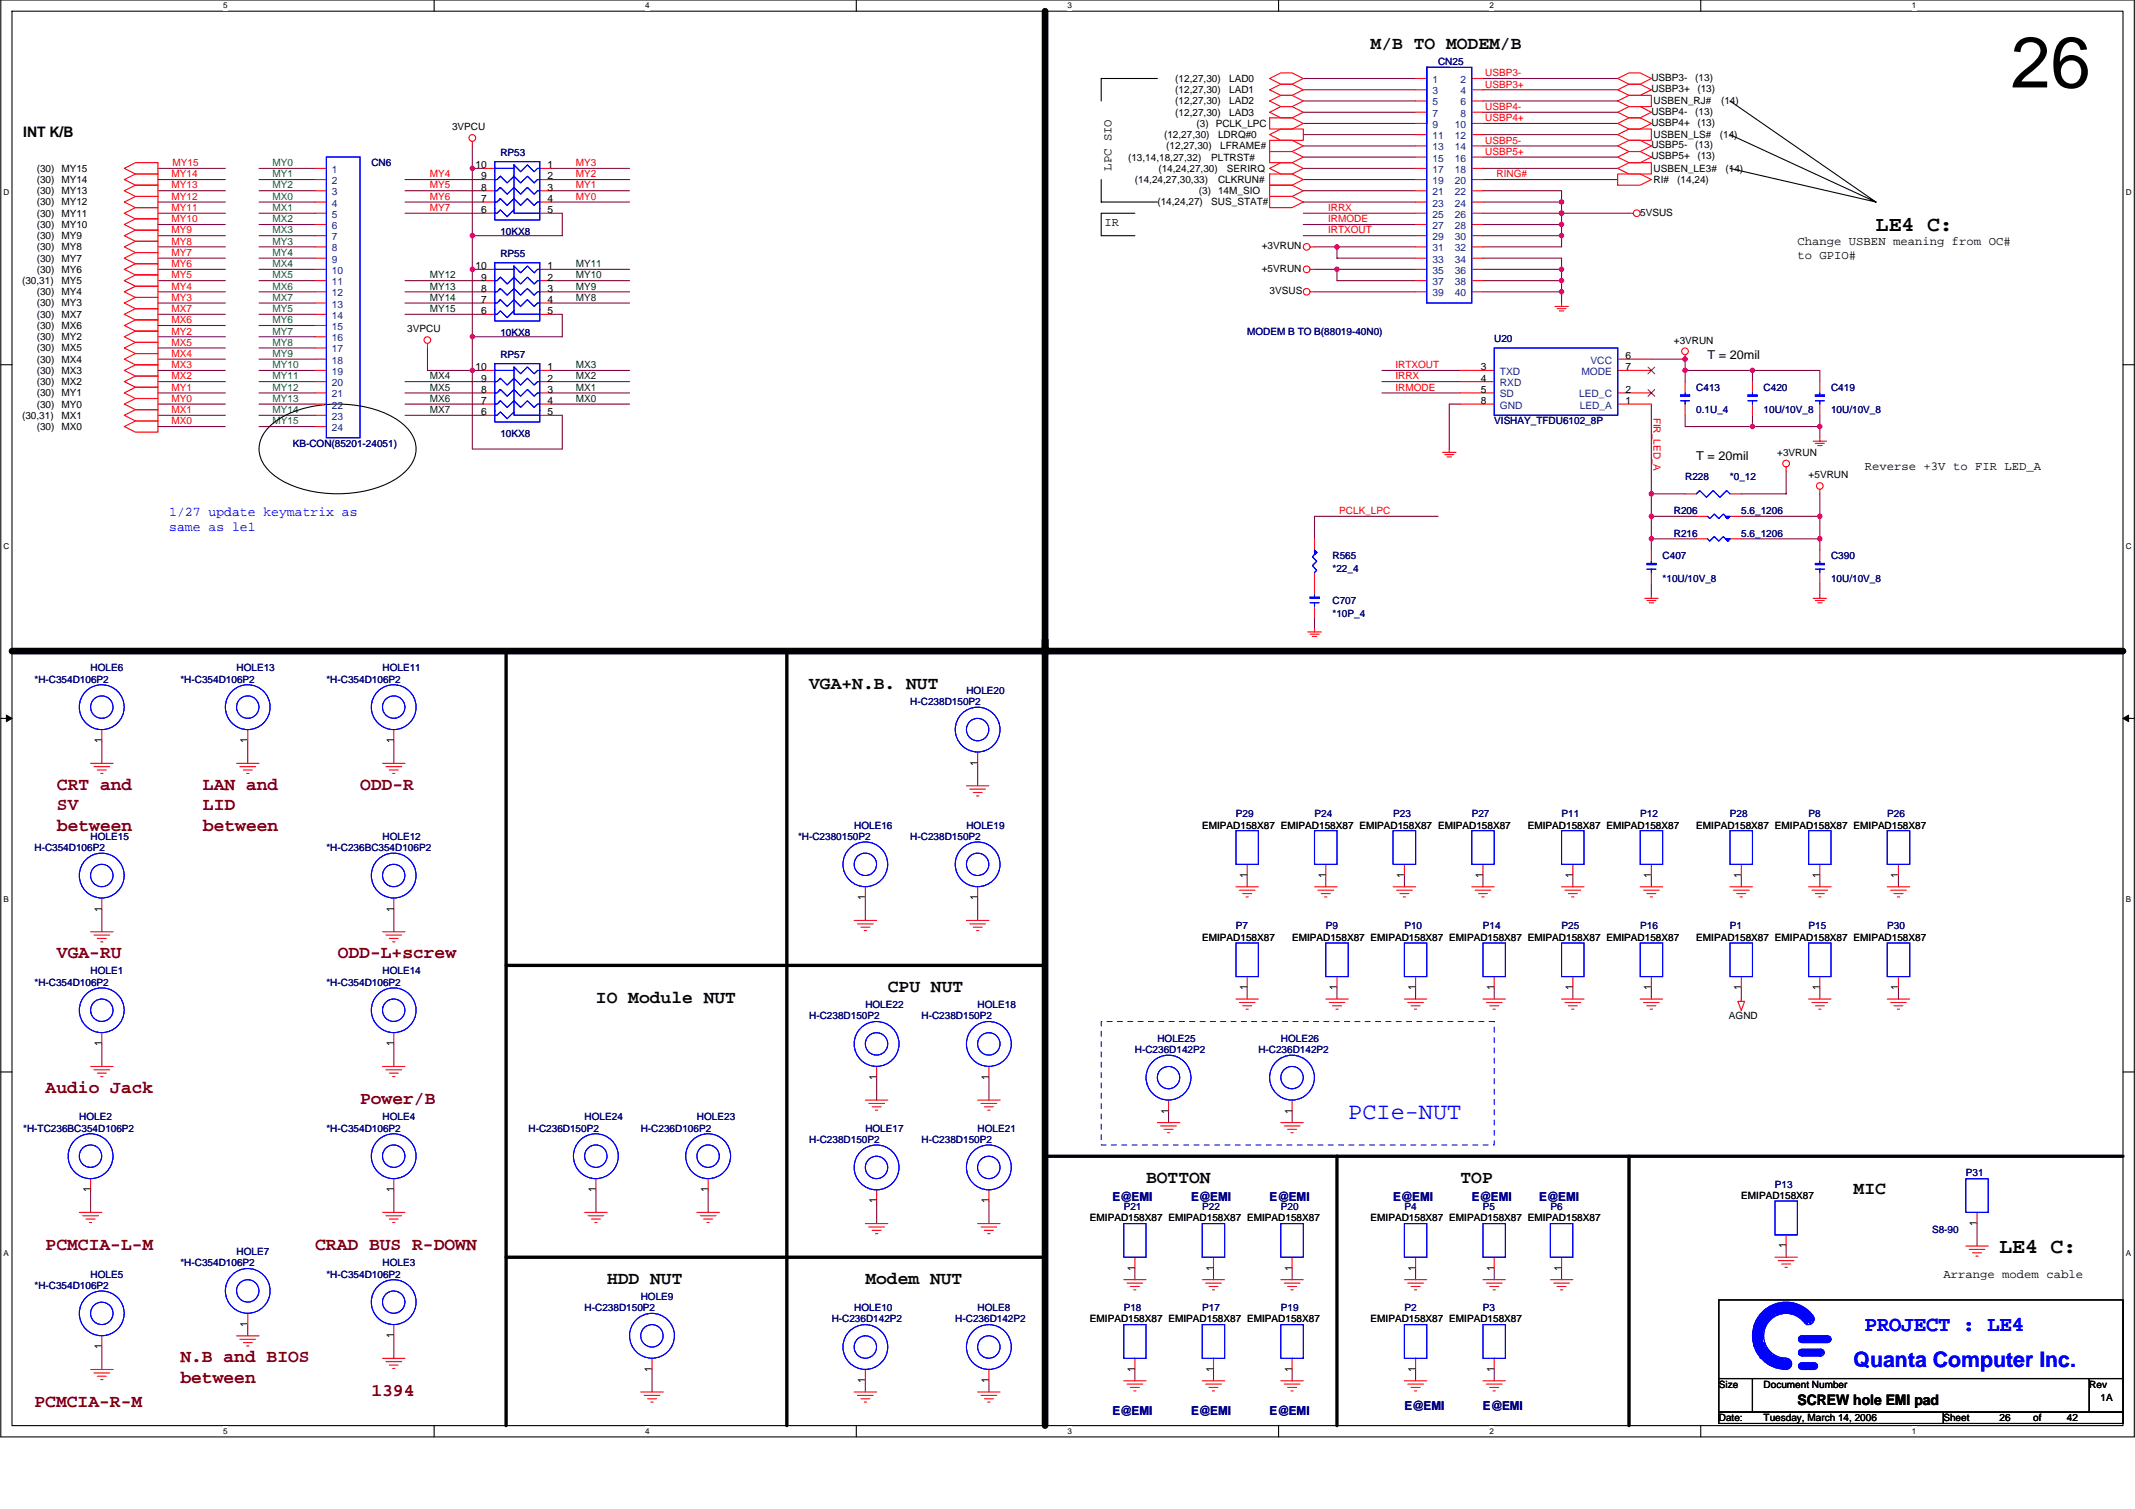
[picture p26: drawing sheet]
<svg xmlns="http://www.w3.org/2000/svg" width="420mm" height="297mm" viewBox="0 0 420 297" stroke-linecap="round" stroke-linejoin="round" font-family="sans-serif">
<defs><g id="words">
<text font-size="14.1" x="395.7" y="17.2">26</text>
<text font-size="4.6" fill="#00f" x="265.3" y="220.2">PCIe-NUT</text>
<g font-size="4.2">
<text x="369.2" y="45.5">LE4 C:</text>
<text x="393.5" y="246.6">LE4 C:</text>
</g>
<g font-size="4.2" fill="#00f">
<text x="367" y="262">PROJECT : LE4</text>
<text x="364.8" y="269.1">Quanta Computer Inc.</text>
</g>
<g font-size="3.5">
<text x="269.7" y="9.6">M/B TO MODEM/B</text>
<text x="159.2" y="135.6">VGA+N.B. NUT</text>
<text x="117.3" y="197.4">IO Module NUT</text>
<text x="174.7" y="195.2">CPU NUT</text>
<text x="225.5" y="232.8">BOTTON</text>
<text x="287.4" y="232.8">TOP</text>
<text x="364.8" y="235">MIC</text>
<text x="119.5" y="252.7">HDD NUT</text>
<text x="170.3" y="252.7">Modem NUT</text>
</g>
<g font-size="3.5" fill="#800000">
<text x="11.2" y="155.4">CRT and</text>
<text x="39.9" y="155.4">LAN and</text>
<text x="70.9" y="155.4">ODD-R</text>
<text x="11.2" y="159.5">SV</text>
<text x="39.9" y="159.5">LID</text>
<text x="11.2" y="163.5">between</text>
<text x="39.9" y="163.5">between</text>
<text x="11.2" y="188.6">VGA-RU</text>
<text x="66.5" y="188.6">ODD-L+screw</text>
<text x="9" y="215.1">Audio Jack</text>
<text x="70.9" y="217.3">Power/B</text>
<text x="9" y="246.1">PCMCIA-L-M</text>
<text x="62" y="246.1">CRAD BUS R-DOWN</text>
<text x="35.5" y="268.2">N.B and BIOS</text>
<text x="35.5" y="272.2">between</text>
<text x="73.1" y="274.8">1394</text>
<text x="6.8" y="277">PCMCIA-R-M</text>
</g>
<g font-size="2.9">
<text x="4.6" y="26.9">INT K/B</text>
<text x="353.7" y="276.6">SCREW hole EMI pad</text>
</g>
<g font-size="2.6" fill="#00f">
<text x="33.3" y="101.6">1/27 update keymatrix as</text>
<text x="33.3" y="104.4">same as le1</text>
</g>
<g font-size="2.4">
<text x="218.8" y="33.6" transform="rotate(-90 218.8 33.6)">LPC SIO</text>
<text x="217.4" y="44.6">IR</text>
<text x="353.7" y="48.3">Change USBEN meaning from OC#</text>
<text x="353.7" y="50.9">to GPIO#</text>
<text x="336" y="70.7">T = 20mil</text>
<text x="333.8" y="90.6">T = 20mil</text>
<text x="367" y="92.5">Reverse +3V to FIR LED_A</text>
<text x="382.4" y="251.6">Arrange modem cable</text>
</g>
<g font-size="2.4" fill="#000080">
<text x="218.9" y="236.5">E@EMI</text>
<text x="234.4" y="236.5">E@EMI</text>
<text x="249.9" y="236.5">E@EMI</text>
<text x="274.2" y="236.5">E@EMI</text>
<text x="289.6" y="236.5">E@EMI</text>
<text x="302.9" y="236.5">E@EMI</text>
<text x="218.9" y="278.5">E@EMI</text>
<text x="234.4" y="278.5">E@EMI</text>
<text x="249.9" y="278.5">E@EMI</text>
<text x="276.4" y="277.6">E@EMI</text>
<text x="291.8" y="277.6">E@EMI</text>
</g>
<g font-size="2">
<text x="231.3" y="16.1">(12,27,30)</text>
<text x="241.9" y="16.1">LAD0</text>
<text x="325" y="15.9">USBP3-</text>
<text x="333.6" y="15.9">(13)</text>
<text x="231.3" y="22.8">(12,27,30)</text>
<text x="231.3" y="18.4">(12,27,30)</text>
<text x="231.3" y="20.6">(12,27,30)</text>
<text x="241.9" y="22.8">LAD3</text>
<text x="241.9" y="18.4">LAD1</text>
<text x="241.9" y="20.6">LAD2</text>
<text x="325" y="18.1">USBP3+</text>
<text x="325" y="22.5">USBP4-</text>
<text x="325.4" y="20.6">USBEN_RJ#</text>
<text x="333.6" y="22.5">(13)</text>
<text x="334" y="18.1">(13)</text>
<text x="338.7" y="20.6">(14)</text>
<text x="89" y="25.6">3VPCU</text>
<text x="229.1" y="27.2">(12,27,30)</text>
<text x="229.5" y="29.4">(12,27,30)</text>
<text x="235.5" y="25">(3) PCLK_LPC</text>
<text x="239.7" y="27.2">LDRQ#0</text>
<text x="240.1" y="29.4">LFRAME#</text>
<text x="325" y="24.7">USBP4+</text>
<text x="325" y="29.2">USBP5-</text>
<text x="325.4" y="27.2">USBEN_LS#</text>
<text x="333.6" y="29.2">(13)</text>
<text x="334" y="24.7">(13)</text>
<text x="338.5" y="27.2">(14)</text>
<text x="7.2" y="33.8">(30) MY15</text>
<text x="93.6" y="33.1">10</text>
<text x="94.7" y="35.3">9</text>
<text x="107.8" y="35.3">2</text>
<text x="107.8" y="33.1">1</text>
<text x="222" y="31.6">(13,14,18,27,32)</text>
<text x="228" y="33.8">(14,24,27,30)</text>
<text x="238.4" y="31.6">PLTRST#</text>
<text x="241.5" y="33.8">SERIRQ</text>
<text x="325" y="31.4">USBP5+</text>
<text x="325.4" y="33.8">USBEN_LE3#</text>
<text x="334" y="31.4">(13)</text>
<text x="339.6" y="33.8">(14)</text>
<text x="7.2" y="40.4">(30) MY12</text>
<text x="7.2" y="36">(30) MY14</text>
<text x="7.2" y="38.2">(30) MY13</text>
<text x="94.7" y="37.5">8</text>
<text x="94.7" y="39.8">7</text>
<text x="94.7" y="42">6</text>
<text x="107.8" y="39.8">4</text>
<text x="107.8" y="37.5">3</text>
<text x="107.8" y="42">5</text>
<text x="223.3" y="36">(14,24,27,30,33)</text>
<text x="227.8" y="40.4">(14,24,27)</text>
<text x="235.9" y="38.2">(3) 14M_SIO</text>
<text x="238.4" y="40.4">SUS_STAT#</text>
<text x="239.7" y="36">CLKRUN#</text>
<text x="325.4" y="36">RI#</text>
<text x="330.1" y="36">(14,24)</text>
<text x="7.2" y="47.1">(30) MY9</text>
<text x="7.2" y="42.7">(30) MY11</text>
<text x="7.2" y="44.9">(30) MY10</text>
<text x="322.8" y="42.4">5VSUS</text>
<text x="7.2" y="53.7">(30) MY6</text>
<text x="7.2" y="51.5">(30) MY7</text>
<text x="7.2" y="49.3">(30) MY8</text>
<text x="93.6" y="53">10</text>
<text x="107.8" y="53">1</text>
<text x="248.3" y="49.1">+3VRUN</text>
<text x="248.3" y="53.5">+5VRUN</text>
<text x="4.3" y="55.9">(30,31)</text>
<text x="7.2" y="58.1">(30) MY4</text>
<text x="12.1" y="55.9">MY5</text>
<text x="94.7" y="55.2">9</text>
<text x="94.7" y="57.4">8</text>
<text x="94.7" y="59.6">7</text>
<text x="107.8" y="59.6">4</text>
<text x="107.8" y="57.4">3</text>
<text x="107.8" y="55.2">2</text>
<text x="249.9" y="57.9">3VSUS</text>
<text x="7.2" y="62.5">(30) MX7</text>
<text x="7.2" y="60.3">(30) MY3</text>
<text x="7.2" y="64.7">(30) MX6</text>
<text x="80.1" y="65.4">3VPCU</text>
<text x="94.7" y="61.8">6</text>
<text x="107.8" y="61.8">5</text>
<text x="7.2" y="67">(30) MY2</text>
<text x="7.2" y="69.2">(30) MX5</text>
<text x="7.2" y="71.4">(30) MX4</text>
<text x="319.9" y="70.7">6</text>
<text x="329.4" y="67.6">+3VRUN</text>
<text x="7.2" y="73.6">(30) MX3</text>
<text x="7.2" y="75.8">(30) MX2</text>
<text x="7.2" y="78">(30) MY1</text>
<text x="93.6" y="72.9">10</text>
<text x="94.7" y="75.1">9</text>
<text x="94.7" y="77.3">8</text>
<text x="107.8" y="77.3">3</text>
<text x="107.8" y="75.1">2</text>
<text x="107.8" y="72.9">1</text>
<text x="291.4" y="77.3">5</text>
<text x="291.4" y="75.1">4</text>
<text x="291.4" y="72.9">3</text>
<text x="319.9" y="77.3">2</text>
<text x="319.9" y="72.9">7</text>
<text x="4.3" y="82.4">(30,31)</text>
<text x="7.2" y="80.2">(30) MY0</text>
<text x="12.1" y="82.4">MX1</text>
<text x="94.7" y="79.5">7</text>
<text x="94.7" y="81.7">6</text>
<text x="107.8" y="79.5">4</text>
<text x="107.8" y="81.7">5</text>
<text x="291.4" y="79.5">8</text>
<text x="319.9" y="79.5">1</text>
<text x="7.2" y="84.6">(30) MX0</text>
<text x="349.7" y="89.7">+3VRUN</text>
<text x="355.9" y="94.1">+5VRUN</text>
<text x="20" y="146.3" transform="rotate(-90 20 146.3)">1</text>
<text x="48.7" y="146.3" transform="rotate(-90 48.7 146.3)">1</text>
<text x="77.5" y="146.3" transform="rotate(-90 77.5 146.3)">1</text>
<text x="192.4" y="150.7" transform="rotate(-90 192.4 150.7)">1</text>
<text x="236.6" y="163.1">EMIPAD158X87 EMIPAD158X87 EMIPAD158X87 EMIPAD158X87</text>
<text x="300.7" y="163.1">EMIPAD158X87 EMIPAD158X87</text>
<text x="333.8" y="163.1">EMIPAD158X87 EMIPAD158X87 EMIPAD158X87</text>
<text x="245.4" y="172.8" transform="rotate(-90 245.4 172.8)">1</text>
<text x="260.9" y="172.8" transform="rotate(-90 260.9 172.8)">1</text>
<text x="276.4" y="172.8" transform="rotate(-90 276.4 172.8)">1</text>
<text x="291.8" y="172.8" transform="rotate(-90 291.8 172.8)">1</text>
<text x="309.5" y="172.8" transform="rotate(-90 309.5 172.8)">1</text>
<text x="325" y="172.8" transform="rotate(-90 325 172.8)">1</text>
<text x="342.7" y="172.8" transform="rotate(-90 342.7 172.8)">1</text>
<text x="358.1" y="172.8" transform="rotate(-90 358.1 172.8)">1</text>
<text x="373.6" y="172.8" transform="rotate(-90 373.6 172.8)">1</text>
<text x="20" y="179.5" transform="rotate(-90 20 179.5)">1</text>
<text x="77.5" y="179.5" transform="rotate(-90 77.5 179.5)">1</text>
<text x="170.3" y="177.2" transform="rotate(-90 170.3 177.2)">1</text>
<text x="192.4" y="177.2" transform="rotate(-90 192.4 177.2)">1</text>
<text x="236.6" y="185.2">EMIPAD158X87</text>
<text x="254.3" y="185.2">EMIPAD158X87 EMIPAD158X87 EMIPAD158X87 EMIPAD158X87 EMIPAD158X87</text>
<text x="333.8" y="185.2">EMIPAD158X87 EMIPAD158X87 EMIPAD158X87</text>
<text x="245.4" y="194.9" transform="rotate(-90 245.4 194.9)">1</text>
<text x="263.1" y="194.9" transform="rotate(-90 263.1 194.9)">1</text>
<text x="278.6" y="194.9" transform="rotate(-90 278.6 194.9)">1</text>
<text x="294" y="194.9" transform="rotate(-90 294 194.9)">1</text>
<text x="309.5" y="194.9" transform="rotate(-90 309.5 194.9)">1</text>
<text x="325" y="194.9" transform="rotate(-90 325 194.9)">1</text>
<text x="342.7" y="194.9" transform="rotate(-90 342.7 194.9)">1</text>
<text x="358.1" y="194.9" transform="rotate(-90 358.1 194.9)">1</text>
<text x="373.6" y="194.9" transform="rotate(-90 373.6 194.9)">1</text>
<text x="340.2" y="200.7">AGND</text>
<text x="20" y="206" transform="rotate(-90 20 206)">1</text>
<text x="77.5" y="206" transform="rotate(-90 77.5 206)">1</text>
<text x="172.5" y="212.6" transform="rotate(-90 172.5 212.6)">1</text>
<text x="194.6" y="212.6" transform="rotate(-90 194.6 212.6)">1</text>
<text x="229.9" y="219.2" transform="rotate(-90 229.9 219.2)">1</text>
<text x="254.3" y="219.2" transform="rotate(-90 254.3 219.2)">1</text>
<text x="17.8" y="234.7" transform="rotate(-90 17.8 234.7)">1</text>
<text x="77.5" y="234.7" transform="rotate(-90 77.5 234.7)">1</text>
<text x="117.3" y="234.7" transform="rotate(-90 117.3 234.7)">1</text>
<text x="139.4" y="234.7" transform="rotate(-90 139.4 234.7)">1</text>
<text x="172.5" y="236.9" transform="rotate(-90 172.5 236.9)">1</text>
<text x="194.6" y="236.9" transform="rotate(-90 194.6 236.9)">1</text>
<text x="342.7" y="236">EMIPAD158X87</text>
<text x="214.5" y="240.4">EMIPAD158X87 EMIPAD158X87 EMIPAD158X87</text>
<text x="269.7" y="240.4">EMIPAD158X87 EMIPAD158X87 EMIPAD158X87</text>
<text x="351.5" y="245.7" transform="rotate(-90 351.5 245.7)">1</text>
<text x="389.1" y="241.3" transform="rotate(-90 389.1 241.3)">1</text>
<text x="223.3" y="250.1" transform="rotate(-90 223.3 250.1)">1</text>
<text x="238.8" y="250.1" transform="rotate(-90 238.8 250.1)">1</text>
<text x="254.3" y="250.1" transform="rotate(-90 254.3 250.1)">1</text>
<text x="278.6" y="250.1" transform="rotate(-90 278.6 250.1)">1</text>
<text x="294" y="250.1" transform="rotate(-90 294 250.1)">1</text>
<text x="307.3" y="250.1" transform="rotate(-90 307.3 250.1)">1</text>
<text x="48.7" y="261.2" transform="rotate(-90 48.7 261.2)">1</text>
<text x="77.5" y="263.4" transform="rotate(-90 77.5 263.4)">1</text>
<text x="214.5" y="260.3">EMIPAD158X87 EMIPAD158X87 EMIPAD158X87</text>
<text x="269.7" y="260.3">EMIPAD158X87 EMIPAD158X87</text>
<text x="20" y="265.6" transform="rotate(-90 20 265.6)">1</text>
<text x="128.3" y="270" transform="rotate(-90 128.3 270)">1</text>
<text x="170.3" y="272.2" transform="rotate(-90 170.3 272.2)">1</text>
<text x="194.6" y="272.2" transform="rotate(-90 194.6 272.2)">1</text>
<text x="223.3" y="270" transform="rotate(-90 223.3 270)">1</text>
<text x="238.8" y="270" transform="rotate(-90 238.8 270)">1</text>
<text x="254.3" y="270" transform="rotate(-90 254.3 270)">1</text>
<text x="278.6" y="270" transform="rotate(-90 278.6 270)">1</text>
<text x="294" y="270" transform="rotate(-90 294 270)">1</text>
<text x="338.3" y="273.1">Size</text>
<text x="347.1" y="273.1">Document Number</text>
<text x="411.2" y="273.1">Rev</text>
<text x="413.4" y="275.8">1A</text>
<text x="338.3" y="279.8">Date:</text>
<text x="347.1" y="279.8">Tuesday, March 14, 2006</text>
<text x="382.4" y="279.8">Sheet</text>
<text x="393.5" y="279.8">26</text>
<text x="400.1" y="279.8">of</text>
<text x="406.7" y="279.8">42</text>
</g>
<g font-size="2" fill="#004080">
<text x="281.9" y="16.3">1</text>
<text x="287.4" y="16.3">2</text>
<text x="281.9" y="18.6">3</text>
<text x="281.9" y="20.8">5</text>
<text x="281.9" y="23">7</text>
<text x="287.4" y="18.6">4</text>
<text x="287.4" y="20.8">6</text>
<text x="287.4" y="23">8</text>
<text x="281.9" y="25.2">9</text>
<text x="281.9" y="27.4">11</text>
<text x="281.9" y="29.6">13</text>
<text x="286.3" y="25.2">10</text>
<text x="286.3" y="27.4">12</text>
<text x="286.3" y="29.6">14</text>
<text x="65.3" y="34">1</text>
<text x="281.9" y="31.8">15</text>
<text x="281.9" y="34">17</text>
<text x="286.3" y="31.8">16</text>
<text x="286.3" y="34">18</text>
<text x="65.3" y="36.2">2</text>
<text x="65.3" y="38.4">3</text>
<text x="65.3" y="40.7">4</text>
<text x="281.9" y="36.2">19</text>
<text x="281.9" y="38.4">21</text>
<text x="281.9" y="40.7">23</text>
<text x="286.3" y="36.2">20</text>
<text x="286.3" y="38.4">22</text>
<text x="286.3" y="40.7">24</text>
<text x="65.3" y="42.9">5</text>
<text x="65.3" y="45.1">6</text>
<text x="65.3" y="47.3">7</text>
<text x="281.9" y="42.9">25</text>
<text x="281.9" y="45.1">27</text>
<text x="281.9" y="47.3">29</text>
<text x="286.3" y="42.9">26</text>
<text x="286.3" y="45.1">28</text>
<text x="286.3" y="47.3">30</text>
<text x="65.3" y="49.5">8</text>
<text x="65.3" y="51.7">9</text>
<text x="65.3" y="53.9">10</text>
<text x="281.9" y="49.5">31</text>
<text x="281.9" y="51.7">33</text>
<text x="281.9" y="53.9">35</text>
<text x="286.3" y="49.5">32</text>
<text x="286.3" y="51.7">34</text>
<text x="286.3" y="53.9">36</text>
<text x="65.3" y="56.1">11</text>
<text x="65.3" y="58.3">12</text>
<text x="281.9" y="56.1">37</text>
<text x="281.9" y="58.3">39</text>
<text x="286.3" y="56.1">38</text>
<text x="286.3" y="58.3">40</text>
<text x="65.3" y="60.5">13</text>
<text x="65.3" y="62.8">14</text>
<text x="65.3" y="65">15</text>
<text x="65.3" y="67.2">16</text>
<text x="65.3" y="69.4">17</text>
<text x="65.3" y="71.6">18</text>
<text x="313" y="71.6">VCC</text>
<text x="65.3" y="73.8">19</text>
<text x="65.3" y="76">20</text>
<text x="295.2" y="76">RXD</text>
<text x="295.2" y="73.8">TXD</text>
<text x="311.2" y="73.8">MODE</text>
<text x="65.3" y="78.2">21</text>
<text x="65.3" y="80.4">22</text>
<text x="65.3" y="82.6">23</text>
<text x="295.2" y="80.4">GND</text>
<text x="295.2" y="78.2">SD</text>
<text x="310.8" y="78.2">LED_C</text>
<text x="310.9" y="80.4">LED_A</text>
<text x="65.3" y="84.9">24</text>
</g>
<g font-size="2" fill="#000080">
<text x="283" y="12.8">CN25</text>
<text x="73.1" y="32.7">CN6</text>
<text x="98.5" y="30.7">RP53</text>
<text x="98.5" y="46.2">10KX8</text>
<text x="98.5" y="50.6">RP55</text>
<text x="245.4" y="65.8">MODEM B TO B(88019-40N0)</text>
<text x="98.5" y="66.1">10KX8</text>
<text x="98.5" y="70.5">RP57</text>
<text x="294.1" y="67.4">U20</text>
<text x="333.8" y="76.9">C413</text>
<text x="347.1" y="76.9">C420</text>
<text x="360.4" y="76.9">C419</text>
<text x="294.1" y="83.5">VISHAY_TFDU6102_8P</text>
<text x="333.8" y="81.3">0.1U_4</text>
<text x="347.1" y="81.3">10U/10V_8</text>
<text x="360.4" y="81.3">10U/10V_8</text>
<text x="57.6" y="87.9">KB-CON(85201-24051)</text>
<text x="98.5" y="86">10KX8</text>
<text x="331.6" y="94.6">R228</text>
<text x="340.5" y="94.6">*0_12</text>
<text x="329.4" y="101.2">R206</text>
<text x="342.7" y="101.2">5.6_1206</text>
<text x="329.4" y="105.6">R216</text>
<text x="342.7" y="105.6">5.6_1206</text>
<text x="262.2" y="110">R565</text>
<text x="262.2" y="112.7">*22_4</text>
<text x="327.2" y="110">C407</text>
<text x="360.4" y="110">C390</text>
<text x="262.2" y="118.9">C707</text>
<text x="327.2" y="114.5">*10U/10V_8</text>
<text x="360.4" y="114.5">10U/10V_8</text>
<text x="262.2" y="121.5">*10P_4</text>
<text x="6.8" y="134.4">*H-C354D106P2</text>
<text x="17.8" y="132.1">HOLE6</text>
<text x="35.5" y="134.4">*H-C354D106P2</text>
<text x="46.6" y="132.1">HOLE13</text>
<text x="64.2" y="134.4">*H-C354D106P2</text>
<text x="75.3" y="132.1">HOLE11</text>
<text x="190.2" y="136.6">HOLE20</text>
<text x="179.1" y="138.8">H-C238D150P2</text>
<text x="243.2" y="160.9">P29</text>
<text x="258.7" y="160.9">P24</text>
<text x="274.2" y="160.9">P23</text>
<text x="289.6" y="160.9">P27</text>
<text x="307.3" y="160.9">P11</text>
<text x="322.8" y="160.9">P12</text>
<text x="340.5" y="160.9">P28</text>
<text x="355.9" y="160.9">P8</text>
<text x="371.4" y="160.9">P26</text>
<text x="6.8" y="167.5">H-C354D106P2</text>
<text x="17.8" y="165.3">HOLE15</text>
<text x="64.2" y="167.5">*H-C236BC354D106P2</text>
<text x="75.3" y="165.3">HOLE12</text>
<text x="157" y="165.3">*H-C2380150P2</text>
<text x="168.1" y="163.1">HOLE16</text>
<text x="179.1" y="165.3">H-C238D150P2</text>
<text x="190.2" y="163.1">HOLE19</text>
<text x="243.2" y="183">P7</text>
<text x="260.9" y="183">P9</text>
<text x="276.4" y="183">P10</text>
<text x="291.8" y="183">P14</text>
<text x="307.3" y="183">P25</text>
<text x="322.8" y="183">P16</text>
<text x="340.5" y="183">P1</text>
<text x="355.9" y="183">P15</text>
<text x="371.4" y="183">P30</text>
<text x="17.8" y="191.8">HOLE1</text>
<text x="75.3" y="191.8">HOLE14</text>
<text x="6.8" y="194">*H-C354D106P2</text>
<text x="64.2" y="194">*H-C354D106P2</text>
<text x="159.2" y="200.7">H-C238D150P2</text>
<text x="170.3" y="198.4">HOLE22</text>
<text x="181.3" y="200.7">H-C238D150P2</text>
<text x="192.4" y="198.4">HOLE18</text>
<text x="223.3" y="207.3">H-C236D142P2</text>
<text x="227.8" y="205.1">HOLE25</text>
<text x="247.6" y="207.3">H-C236D142P2</text>
<text x="252.1" y="205.1">HOLE26</text>
<text x="15.6" y="220.5">HOLE2</text>
<text x="75.3" y="220.5">HOLE4</text>
<text x="115.1" y="220.5">HOLE24</text>
<text x="137.1" y="220.5">HOLE23</text>
<text x="4.6" y="222.8">*H-TC236BC354D106P2</text>
<text x="64.2" y="222.8">*H-C354D106P2</text>
<text x="104" y="222.8">H-C236D150P2</text>
<text x="126.1" y="222.8">H-C236D106P2</text>
<text x="159.2" y="225">H-C238D150P2</text>
<text x="170.3" y="222.8">HOLE17</text>
<text x="181.3" y="225">H-C238D150P2</text>
<text x="192.4" y="222.8">HOLE21</text>
<text x="349.3" y="233.8">P13</text>
<text x="386.9" y="231.6">P31</text>
<text x="221.1" y="238.2">P21</text>
<text x="236.6" y="238.2">P22</text>
<text x="252.1" y="238.2">P20</text>
<text x="276.4" y="238.2">P4</text>
<text x="291.8" y="238.2">P5</text>
<text x="305.1" y="238.2">P6</text>
<text x="380.2" y="242.6">S8-90</text>
<text x="17.8" y="251.5">HOLE5</text>
<text x="35.5" y="249.3">*H-C354D106P2</text>
<text x="46.6" y="247.1">HOLE7</text>
<text x="64.2" y="251.5">*H-C354D106P2</text>
<text x="75.3" y="249.3">HOLE3</text>
<text x="6.8" y="253.7">*H-C354D106P2</text>
<text x="126.1" y="255.9">HOLE9</text>
<text x="115.1" y="258.1">H-C238D150P2</text>
<text x="163.7" y="260.3">H-C236D142P2</text>
<text x="168.1" y="258.1">HOLE10</text>
<text x="188" y="260.3">H-C236D142P2</text>
<text x="192.4" y="258.1">HOLE8</text>
<text x="221.1" y="258.1">P18</text>
<text x="236.6" y="258.1">P17</text>
<text x="252.1" y="258.1">P19</text>
<text x="276.4" y="258.1">P2</text>
<text x="291.8" y="258.1">P3</text>
</g>
<g font-size="2" fill="#f00">
<text x="292.3" y="15">USBP3-</text>
<text x="292.3" y="17.2">USBP3+</text>
<text x="292.3" y="21.7">USBP4-</text>
<text x="292.3" y="23.9">USBP4+</text>
<text x="292.3" y="28.3">USBP5-</text>
<text x="33.7" y="34.9">MY14</text>
<text x="34" y="32.7">MY15</text>
<text x="84.6" y="34.9">MY4</text>
<text x="113.3" y="32.7">MY3</text>
<text x="113.3" y="34.9">MY2</text>
<text x="292.3" y="30.5">USBP5+</text>
<text x="294.5" y="34.9">RING#</text>
<text x="33.7" y="39.3">MY12</text>
<text x="33.7" y="41.5">MY11</text>
<text x="33.7" y="37.1">MY13</text>
<text x="84.6" y="41.5">MY7</text>
<text x="84.6" y="37.1">MY5</text>
<text x="84.6" y="39.3">MY6</text>
<text x="113.3" y="37.1">MY1</text>
<text x="113.3" y="39.3">MY0</text>
<text x="261.4" y="41.5">IRRX</text>
<text x="33.7" y="43.8">MY10</text>
<text x="33.7" y="46">MY9</text>
<text x="261.4" y="43.8">IRMODE</text>
<text x="261.4" y="46">IRTXOUT</text>
<text x="33.7" y="48.2">MY8</text>
<text x="33.7" y="50.4">MY7</text>
<text x="33.7" y="52.6">MY6</text>
<text x="33.7" y="57">MY4</text>
<text x="33.7" y="59.2">MY3</text>
<text x="33.7" y="54.8">MY5</text>
<text x="33.7" y="61.4">MX7</text>
<text x="33.7" y="65.8">MY2</text>
<text x="33.7" y="63.6">MX6</text>
<text x="33.7" y="70.3">MX4</text>
<text x="33.7" y="68.1">MX5</text>
<text x="33.7" y="74.7">MX2</text>
<text x="33.7" y="76.9">MY1</text>
<text x="33.7" y="72.5">MX3</text>
<text x="274.6" y="74.7">IRRX</text>
<text x="274.6" y="72.5">IRTXOUT</text>
<text x="274.6" y="76.9">IRMODE</text>
<text x="33.7" y="81.3">MX1</text>
<text x="33.7" y="79.1">MY0</text>
<text x="33.7" y="83.5">MX0</text>
<text x="325.4" y="82.2" transform="rotate(90 325.4 82.2)">FIR_LED_A</text>
<text x="263.6" y="101.2">PCLK_LPC</text>
</g>
<g font-size="2" fill="#008000">
<text x="53.6" y="32.7">MY0</text>
<text x="53.6" y="34.9">MY1</text>
<text x="53.6" y="37.1">MY2</text>
<text x="53.6" y="39.3">MX0</text>
<text x="53.6" y="41.5">MX1</text>
<text x="53.6" y="43.8">MX2</text>
<text x="53.6" y="46">MX3</text>
<text x="53.6" y="52.6">MX4</text>
<text x="53.6" y="48.2">MY3</text>
<text x="53.6" y="50.4">MY4</text>
<text x="53.6" y="57">MX6</text>
<text x="53.6" y="59.2">MX7</text>
<text x="53.6" y="54.8">MX5</text>
<text x="53.6" y="61.4">MY5</text>
<text x="53.6" y="63.6">MY6</text>
<text x="53.6" y="65.8">MY7</text>
<text x="53.6" y="68.1">MY8</text>
<text x="53.6" y="70.3">MY9</text>
<text x="53.6" y="72.5">MY10</text>
<text x="53.6" y="76.9">MY12</text>
<text x="53.6" y="74.7">MY11</text>
<text x="53.6" y="83.5">MY15</text>
<text x="53.6" y="79.1">MY13</text>
<text x="53.6" y="81.3">MY14</text>
</g>
<g font-size="2" fill="#004000">
<text x="113.3" y="52.6">MY11</text>
<text x="84.6" y="59.2">MY14</text>
<text x="84.6" y="54.8">MY12</text>
<text x="84.6" y="57">MY13</text>
<text x="113.3" y="57">MY9</text>
<text x="113.3" y="59.2">MY8</text>
<text x="113.3" y="54.8">MY10</text>
<text x="84.6" y="61.4">MY15</text>
<text x="84.6" y="74.7">MX4</text>
<text x="84.6" y="76.9">MX5</text>
<text x="113.3" y="76.9">MX1</text>
<text x="113.3" y="72.5">MX3</text>
<text x="113.3" y="74.7">MX2</text>
<text x="84.6" y="79.1">MX6</text>
<text x="84.6" y="81.3">MX7</text>
<text x="113.3" y="79.1">MX0</text>
</g>
<g font-size="1.6">
<text x="43.9" y="1.7">5</text>
<text x="127" y="1.7">4</text>
<text x="210" y="1.7">3</text>
<text x="293.1" y="1.7">2</text>
<text x="376.2" y="1.7">1</text>
<text x=".7" y="38.4">D</text>
<text x="418.3" y="38.4">D</text>
<text x=".7" y="108">C</text>
<text x="418.3" y="108">C</text>
<text x=".7" y="177.7">B</text>
<text x="418.3" y="177.7">B</text>
<text x=".7" y="247.2">A</text>
<text x="418.3" y="247.2">A</text>
<text x="43.9" y="282.3">5</text>
<text x="127" y="282.3">4</text>
<text x="210" y="282.3">3</text>
<text x="293.1" y="282.3">2</text>
<text x="376.2" y="282.3">1</text>
</g>
</g></defs>
<path d="M.2 0h419.8v282.9h-419.8zM2.4 2.2h415.4v278.4h-415.4z" fill="none" stroke="#000" stroke-width=".21"/>
<g fill="#fff">
<path d="M43.9 .2h.9v1.8h-.9z"/>
<path d="M43.9 280.8h.9v1.8h-.9z"/>
</g>
<path d="M85.4 0v2.2M85.4 280.6v2.2" fill="none" stroke="#000" stroke-width=".21"/>
<g fill="#fff">
<path d="M127 .2h.9v1.8h-.9z"/>
<path d="M127 280.8h.9v1.8h-.9z"/>
</g>
<path d="M168.5 0v2.2M168.5 280.6v2.2" fill="none" stroke="#000" stroke-width=".21"/>
<g fill="#fff">
<path d="M210 .2h.9v1.8h-.9z"/>
<path d="M210 280.8h.9v1.8h-.9z"/>
</g>
<path d="M251.6 0v2.2M251.6 280.6v2.2" fill="none" stroke="#000" stroke-width=".21"/>
<g fill="#fff">
<path d="M293.1 .2h.9v1.8h-.9z"/>
<path d="M293.1 280.8h.9v1.8h-.9z"/>
</g>
<path d="M334.7 0v2.2M334.7 280.6v2.2" fill="none" stroke="#000" stroke-width=".21"/>
<g fill="#fff">
<path d="M376.2 .2h.9v1.8h-.9z"/>
<path d="M376.2 280.8h.9v1.8h-.9z"/>
<path d="M.7 37h1.2v1.8h-1.2z"/>
<path d="M418.3 37h1.2v1.8h-1.2z"/>
<path d="M.7 106.6h1.2v1.8h-1.2z"/>
<path d="M418.3 106.6h1.2v1.8h-1.2z"/>
</g>
<path d="M.2 71.8h2.2M417.8 71.8h2.2" fill="none" stroke="#000" stroke-width=".21"/>
<g fill="#fff">
<path d="M.7 176.2h1.1v1.8h-1.1z"/>
<path d="M418.3 176.2h1.1v1.8h-1.1z"/>
</g>
<path d="M.2 141.4h2.2M417.8 141.4h2.2" fill="none" stroke="#000" stroke-width=".21"/>
<path d="M1.3 140.8l1.1 .6-1.1 .6zM417.8 141.4l1.1-.6v1.2z" fill="#000" stroke="#000" stroke-width=".2"/>
<g fill="#fff">
<path d="M.7 245.8h1.1v1.8h-1.1z"/>
<path d="M418.3 245.8h1.1v1.8h-1.1z"/>
</g>
<g fill="none" stroke="#000" stroke-width=".21">
<path d="M227.8 15.5h-11.1v4.4M340.5 19.9l28.7 19.9M216.7 35.3v4.5h11.1M340.5 26.5l28.7 13.3M340.5 33.1l28.7 6.7M223.3 42h-6.6v4.4h6.6M53.4 83.6a19.7 19.7 0 0 1 13-4.1 20.4 20.4 0 0 1 13.1 4.1 5.9 5.9 0 0 1 0 9.5 19.7 19.7 0 0 1-13.1 4.1 20.4 20.4 0 0 1-13-4.1 5.9 5.9 0 0 1 0-9.5zM.2 211h2.2M417.8 211h2.2M338.3 255.9h79.5v15.5h-79.5zM338.3 271.4h6.6v6.6h-6.6zM338.3 278h44.1v2.2h-44.1z"/>
<path d="M344.9 271.4h66.3v6.6h-66.3zM382.4 278h35.4v2.2h-35.4zM411.2 271.4h6.6v6.6h-6.6z"/>
</g>
<g fill="none" stroke="#800040" stroke-width=".21">
<path d="M256.5 19.9h22.1M256.5 15.5h22.1M256.5 17.7h22.1M291.8 19.9h26.6M291.8 15.5h26.6M291.8 17.7h26.6M31.1 37.5h13.3M31.1 39.8h13.3M31.1 33.1h13.3M31.1 35.3h13.3M51 37.5h11M51 39.8h11"/>
<path d="M51 33.1h11M51 35.3h11M79.7 37.5h15.5M79.7 39.8h15.5M79.7 35.3h15.5M93 33.1h2.2M93 28.7v59.7h17.6v-6.7h-2.2M108.4 37.5h15.5M108.4 39.8h15.5M108.4 33.1h15.5M108.4 35.3h15.5M256.5 37.5h22.1"/>
<path d="M256.5 39.8h22.1M256.5 33.1h22.1M256.5 35.3h22.1M256.5 26.5h22.1M256.5 24.3h22.1M256.5 28.7h22.1M256.5 22.1h22.1M256.5 30.9h22.1M291.8 37.5h15.5v11.1h-15.5M291.8 39.8h15.5M291.8 33.1h26.6M291.8 35.3h26.6"/>
<path d="M291.8 26.5h26.6M291.8 24.3h26.6M291.8 28.7h26.6M291.8 22.1h26.6M291.8 30.9h26.6M31.1 44.2h13.3M31.1 53h13.3M31.1 48.6h13.3M31.1 57.4h13.3M31.1 59.6h13.3M31.1 42h13.3M31.1 46.4h13.3"/>
<path d="M31.1 50.8h13.3M31.1 55.2h13.3M51 44.2h11M51 53h11M51 48.6h11M51 57.4h11M51 59.6h11M51 42h11M51 46.4h11M51 50.8h11M51 55.2h11M79.7 57.4h15.5"/>
<path d="M79.7 59.6h15.5M79.7 42h15.5M79.7 55.2h15.5M93 53h2.2M108.4 53h15.5M108.4 57.4h15.5M108.4 59.6h15.5M108.4 42h2.2v4.4h-17.6M108.4 55.2h15.5M256.5 44.2h22.1M256.5 42h22.1M256.5 46.4h22.1"/>
<path d="M258.7 53h19.9M258.7 48.6h19.9M258.7 57.4h19.9M263.1 48.6v2.2h15.5M263.1 53v2.2h15.5M291.8 50.8h15.5v8.8M291.8 44.2h15.5M291.8 53h15.5M291.8 57.4h15.5M291.8 42h28.8M291.8 46.4h15.5M291.8 55.2h15.5"/>
<path d="M31.1 68.5h13.3M31.1 61.9h13.3M31.1 72.9h13.3M31.1 70.7h13.3M31.1 79.5h13.3M31.1 77.3h13.3M31.1 64.1h13.3M31.1 66.3h13.3M31.1 75.1h13.3M51 68.5h11M51 61.9h11M51 72.9h11"/>
<path d="M51 70.7h11M51 79.5h11M51 77.3h11M51 64.1h11M51 66.3h11M51 75.1h11M79.7 61.9h15.5M79.7 79.5h15.5M79.7 77.3h15.5M79.7 75.1h15.5M84.1 68.5v4.4h11.1M108.4 61.9h2.2v4.4h-17.6"/>
<path d="M108.4 72.9h15.5M108.4 79.5h15.5M108.4 77.3h15.5M108.4 75.1h15.5M272 72.9h15.4M272 77.3h15.4M272 75.1h15.4M287.4 79.5h-2.2v8.9M325 70.7h6.6v2.2M325 79.5v28.8M331.6 72.9h26.5v2.2M331.6 72.9v2.2"/>
<path d="M344.9 72.9v2.2M31.1 84h13.3M31.1 81.7h13.3M51 84h11M51 81.7h11M79.7 81.7h15.5M325 97.2h6.6M331.6 81.7v2.3h26.5M344.9 81.7v2.3M351.5 92.8v4.4h-8.8M358.1 81.7v4.5M358.1 97.2v11.1"/>
<path d="M283 101.6h-24.3v4.5M325 114.9v2.2M325 101.6h8.8M325 106.1h8.8M342.7 101.6h15.4M342.7 106.1h15.4M358.1 114.9v2.2M258.7 121.5v2.2M20 145.8v4.5M48.8 145.8v4.5M77.5 145.8v4.5M192.4 150.3v4.4"/>
<path d="M20 179v4.4M77.5 179v4.4M170.3 176.8v4.4M192.4 176.8v4.4M245.4 172.4v2.2M260.9 172.4v2.2M276.4 172.4v2.2M291.8 172.4v2.2M309.5 172.4v2.2M325 172.4v2.2M342.7 172.4v2.2M358.1 172.4v2.2"/>
<path d="M373.6 172.4v2.2M245.4 194.5v2.2M263.1 194.5v2.2M278.6 194.5v2.2M294.1 194.5v2.2M309.5 194.5v2.2M325 194.5v2.2M342.7 194.5v2.2M358.1 194.5v2.2M373.6 194.5v2.2M20 205.5v4.4M77.5 205.5v4.4"/>
<path d="M172.5 212.1v4.5M194.6 212.1v4.5M230 218.8v2.2M254.3 218.8v2.2M17.8 234.2v4.5M77.5 234.2v4.5M117.3 234.2v4.5M139.4 234.2v4.5M172.5 236.4v4.5M194.6 236.4v4.5M223.3 249.7v2.2M238.8 249.7v2.2"/>
<path d="M254.3 249.7v2.2M278.6 249.7v2.2M294.1 249.7v2.2M307.3 249.7v2.2M351.5 245.3v2.2M389.1 240.9v4.4M20 265.2v4.4M48.8 260.8v2.2M77.5 263v4.4M128.3 269.6v4.4M170.3 271.8v2.2M194.6 271.8v2.2"/>
<path d="M223.3 269.6v2.2M238.8 269.6v2.2M254.3 269.6v2.2M278.6 269.6v2.2M294.1 269.6v2.2"/>
</g>
<g fill="#f0f" stroke="#f0f" stroke-width=".21">
<circle cx="92.9" cy="66.3" r=".43"/>
<circle cx="92.9" cy="46.4" r=".43"/>
<circle cx="92.9" cy="53" r=".43"/>
<circle cx="92.9" cy="72.9" r=".43"/>
<circle cx="92.9" cy="33.1" r=".43"/>
<circle cx="307.3" cy="46.4" r=".43"/>
<circle cx="307.3" cy="44.2" r=".43"/>
<circle cx="307.3" cy="42" r=".43"/>
<circle cx="307.3" cy="57.4" r=".43"/>
<circle cx="307.3" cy="39.8" r=".43"/>
<circle cx="307.3" cy="55.2" r=".43"/>
<circle cx="263.1" cy="48.6" r=".43"/>
<circle cx="263.1" cy="53" r=".43"/>
<circle cx="307.3" cy="53" r=".43"/>
<circle cx="344.9" cy="72.9" r=".43"/>
<circle cx="358.1" cy="101.6" r=".43"/>
<circle cx="358.1" cy="106.1" r=".43"/>
<circle cx="358.1" cy="84" r=".43"/>
<circle cx="344.9" cy="84" r=".43"/>
<circle cx="325" cy="101.6" r=".43"/>
<circle cx="325" cy="97.2" r=".43"/>
<circle cx="331.6" cy="72.9" r=".43"/>
<circle cx="331.6" cy="70.7" r=".43"/>
<circle cx="325" cy="106.1" r=".43"/>
</g>
<g fill="none" stroke="#f00" stroke-width=".21">
<path d="M249.9 15.5l2.2-1.1h2.2l2.2 1.1-2.2 1.1h-2.2zM249.9 17.7l2.2-1.1h2.2l2.2 1.1-2.2 1.1h-2.2zM249.9 19.9l2.2-1.1h2.2l2.2 1.1-2.2 1.1h-2.2zM278.6 15.5h2.2M278.6 17.7h2.2M278.6 19.9h2.2M289.6 15.5h2.2M289.6 17.7h2.2M289.6 19.9h2.2M318.4 17.7l2.2-1.1h2.2l2.2 1.1-2.2 1.1h-2.2zM318.4 15.5l2.2-1.1h2.2l2.2 1.1-2.2 1.1h-2.2zM318.4 19.9l2.2-1.1h4.4v2.2h-4.4z"/>
<path d="M24.5 39.8l2.2-1.1h4.4v2.2h-4.4zM24.5 35.3l2.2-1.1h4.4v2.2h-4.4zM24.5 37.5l2.2-1.1h4.4v2.3h-4.4zM24.5 33.1l2.2-1.1h4.4v2.2h-4.4zM62 33.1h2.2M62 35.3h2.2M62 37.5h2.2M62 39.8h2.2M93 27.8v.9M95.2 33.1h2.2M95.2 35.3h2.2M95.2 37.5h2.2"/>
<path d="M95.2 39.8h2.2M106.2 33.1h2.2M106.2 35.3h2.2M106.2 37.5h2.2M106.2 39.8h2.2M249.9 22.1l2.2-1.1h2.2l2.2 1.1-2.2 1.1h-2.2zM249.9 23.2h4.4l2.2 1.1-2.2 1.1h-4.4zM249.9 26.5l2.2-1.1h4.4v2.2h-4.4zM249.9 27.6h4.4l2.2 1.1-2.2 1.1h-4.4zM249.9 29.8h4.4l2.2 1.1-2.2 1.1h-4.4zM249.9 33.1l2.2-1.1h2.2l2.2 1.1-2.2 1.1h-2.2zM249.9 34.2h4.4l2.2 1.1-2.2 1.1h-4.4z"/>
<path d="M249.9 36.4h4.4l2.2 1.1-2.2 1.2h-4.4zM249.9 38.7h4.4l2.2 1.1-2.2 1.1h-4.4zM278.6 33.1h2.2M278.6 35.3h2.2M278.6 37.5h2.2M278.6 39.8h2.2M278.6 22.1h2.2M278.6 24.3h2.2M278.6 26.5h2.2M278.6 28.7h2.2M278.6 30.9h2.2M289.6 33.1h2.2"/>
<path d="M289.6 35.3h2.2M289.6 37.5h2.2M289.6 39.8h2.2M289.6 22.1h2.2M289.6 24.3h2.2M289.6 26.5h2.2M289.6 28.7h2.2M289.6 30.9h2.2M318.4 24.3l2.2-1.1h2.2l2.2 1.1-2.2 1.1h-2.2zM318.4 22.1l2.2-1.1h2.2l2.2 1.1-2.2 1.1h-2.2zM318.4 30.9l2.2-1.1h2.2l2.2 1.1-2.2 1.1h-2.2zM318.4 28.7l2.2-1.1h2.2l2.2 1.1-2.2 1.1h-2.2z"/>
<path d="M318.4 34.2h4.4l2.2 1.1-2.2 1.1h-4.4zM318.4 33.1l2.2-1.1h4.4v2.2h-4.4zM318.4 26.5l2.2-1.1h4.4v2.2h-4.4zM24.5 59.6l2.2-1.1h4.4v2.3h-4.4zM24.5 46.4l2.2-1.1h4.4v2.2h-4.4zM24.5 55.2l2.2-1.1h4.4v2.2h-4.4zM24.5 57.4l2.2-1.1h4.4v2.2h-4.4zM24.5 53l2.2-1.1h4.4v2.2h-4.4zM24.5 42l2.2-1.1h4.4v2.2h-4.4zM24.5 44.2l2.2-1.1h4.4v2.2h-4.4zM24.5 50.8l2.2-1.1h4.4v2.2h-4.4zM24.5 48.6l2.2-1.1h4.4v2.2h-4.4z"/>
<path d="M62 48.6h2.2M62 53h2.2M62 57.4h2.2M62 42h2.2M62 55.2h2.2M62 59.6h2.2M62 44.2h2.2M62 46.4h2.2M62 50.8h2.2M95.2 53h2.2M95.2 57.4h2.2M95.2 42h2.2"/>
<path d="M95.2 55.2h2.2M95.2 59.6h2.2M106.2 53h2.2M106.2 57.4h2.2M106.2 42h2.2M106.2 55.2h2.2M106.2 59.6h2.2M257.8 48.6h.9M257.8 53h.9M257.8 57.4h.9M278.6 48.6h2.2M278.6 53h2.2"/>
<path d="M278.6 57.4h2.2M278.6 42h2.2M278.6 55.2h2.2M278.6 44.2h2.2M278.6 46.4h2.2M278.6 50.8h2.2M289.6 48.6h2.2M289.6 53h2.2M289.6 57.4h2.2M289.6 42h2.2M289.6 55.2h2.2M289.6 44.2h2.2"/>
<path d="M289.6 46.4h2.2M289.6 50.8h2.2M307.3 59.6v.7M320.6 42h.8M24.5 72.9l2.2-1.1h4.4v2.2h-4.4zM24.5 61.9l2.2-1.1h4.4v2.2h-4.4zM24.5 66.3l2.2-1.1h4.4v2.2h-4.4zM24.5 79.5l2.2-1.1h4.4v2.2h-4.4zM24.5 68.5l2.2-1.1h4.4v2.2h-4.4zM24.5 75.1l2.2-1.1h4.4v2.2h-4.4zM24.5 77.3l2.2-1.1h4.4v2.2h-4.4zM24.5 64.1l2.2-1.1h4.4v2.2h-4.4z"/>
<path d="M24.5 70.7l2.2-1.1h4.4v2.2h-4.4zM62 61.9h2.2M62 64.1h2.2M62 66.3h2.2M62 68.5h2.2M62 70.7h2.2M62 72.9h2.2M62 75.1h2.2M62 77.3h2.2M62 79.5h2.2M84.1 67.6v.9M95.2 61.9h2.2"/>
<path d="M95.2 72.9h2.2M95.2 75.1h2.2M95.2 77.3h2.2M95.2 79.5h2.2M106.2 61.9h2.2M106.2 72.9h2.2M106.2 75.1h2.2M106.2 77.3h2.2M106.2 79.5h2.2M287.4 72.9h6.7M287.4 75.1h6.7M287.4 77.3h6.7"/>
<path d="M287.4 79.5h6.7M306 60.3h2.6M306.4 60.8h1.8M306.9 61.2h.9M318.4 70.7h6.6M318.4 72.9h6.6M318.4 77.3h6.6M318.4 79.5h6.6M331.6 69.8v.9M331.6 75.1v2.2M331.6 79.5v2.2M344.9 75.1v2.2"/>
<path d="M344.9 79.5v2.2M358.1 75.1v2.2M358.1 79.5v2.2M24.5 84l2.2-1.1h4.4v2.2h-4.4zM24.5 81.7l2.2-1.1h4.4v2.3h-4.4zM62 81.7h2.2M62 84h2.2M95.2 81.7h2.2M106.2 81.7h2.2M283.9 89h2.6M284.3 89.5h1.8M284.8 89.9h.9"/>
<path d="M285.2 88.4v.6M331.6 97.2h2.2M340.5 97.2h2.2M351.5 91.9v.9M356.8 86.8h2.7M357.3 87.3h1.7M357.7 87.7h.9M358.1 86.2v.6M358.1 96.3v.9M258.7 106.1v2.2M258.7 112.7v4.4M258.7 119.3v2.2"/>
<path d="M323.7 117.8h2.6M324.1 118.2h1.8M324.6 118.7h.8M325 108.3v2.2M325 112.7v2.2M325 117.1v.7M333.8 101.6h2.2M333.8 106.1h2.2M340.5 101.6h2.2M340.5 106.1h2.2M356.8 117.8h2.7M357.3 118.2h1.7"/>
<path d="M357.7 118.7h.9M358.1 108.3v2.2M358.1 112.7v2.2M358.1 117.1v.7M257.4 124.4h2.6M257.8 124.8h1.8M258.3 125.3h.8M258.7 123.7v.7M17.8 150.3h4.5M18.5 150.9h3.1M19.1 151.6h1.8M19.8 152.3h.5"/>
<path d="M20 143.6v2.2M46.6 150.3h4.4M47.2 150.9h3.1M47.9 151.6h1.7M48.5 152.3h.5M48.8 143.6v2.2M75.3 150.3h4.4M76 150.9h3M76.6 151.6h1.8M77.3 152.3h.4M77.5 143.6v2.2M190.2 154.7h4.4"/>
<path d="M190.8 155.3h3.1M191.5 156h1.8M192.2 156.7h.4M192.4 148v2.3M20 176.8v2.2M77.5 176.8v2.2M170.3 174.6v2.2M192.4 174.6v2.2M243.2 174.6h4.4M243.9 175.2h3.1M244.5 175.9h1.8M245.2 176.6h.4"/>
<path d="M245.4 170.1v2.3M258.7 174.6h4.4M259.4 175.2h3.1M260 175.9h1.8M260.7 176.6h.4M260.9 170.1v2.3M274.2 174.6h4.4M274.8 175.2h3.1M275.5 175.9h1.8M276.2 176.6h.4M276.4 170.1v2.3M289.6 174.6h4.5"/>
<path d="M290.3 175.2h3.1M291 175.9h1.7M291.6 176.6h.5M291.8 170.1v2.3M307.3 174.6h4.4M308 175.2h3.1M308.6 175.9h1.8M309.3 176.6h.4M309.5 170.1v2.3M322.8 174.6h4.4M323.4 175.2h3.1M324.1 175.9h1.8"/>
<path d="M324.8 176.6h.4M325 170.1v2.3M340.5 174.6h4.4M341.1 175.2h3.1M341.8 175.9h1.7M342.4 176.6h.5M342.7 170.1v2.3M355.9 174.6h4.5M356.6 175.2h3.1M357.3 175.9h1.7M357.9 176.6h.5M358.1 170.1v2.3"/>
<path d="M371.4 174.6h4.4M372.1 175.2h3M372.7 175.9h1.8M373.4 176.6h.4M373.6 170.1v2.3M17.8 183.4h4.5M18.5 184.1h3.1M19.1 184.7h1.8M19.8 185.4h.5M75.3 183.4h4.4M76 184.1h3M76.6 184.7h1.8"/>
<path d="M77.3 185.4h.4M168.1 181.2h4.4M168.8 181.9h3M169.4 182.5h1.8M170.1 183.2h.4M190.2 181.2h4.4M190.8 181.9h3.1M191.5 182.5h1.8M192.2 183.2h.4M243.2 196.7h4.4M243.9 197.3h3.1M244.5 198h1.8"/>
<path d="M245.2 198.6h.4M245.4 192.2v2.3M260.9 196.7h4.4M261.6 197.3h3.1M262.2 198h1.8M262.9 198.6h.4M263.1 192.2v2.3M276.4 196.7h4.4M277 197.3h3.1M277.7 198h1.8M278.4 198.6h.4M278.6 192.2v2.3"/>
<path d="M291.8 196.7h4.5M292.5 197.3h3.1M293.2 198h1.7M293.8 198.6h.5M294.1 192.2v2.3M307.3 196.7h4.4M308 197.3h3.1M308.6 198h1.8M309.3 198.6h.4M309.5 192.2v2.3M322.8 196.7h4.4M323.4 197.3h3.1"/>
<path d="M324.1 198h1.8M324.8 198.6h.4M325 192.2v2.3M342 197.1h1.3l-.6 1.8zM342.7 192.2v2.3M342.7 196.7v.4M355.9 196.7h4.5M356.6 197.3h3.1M357.3 198h1.7M357.9 198.6h.5M358.1 192.2v2.3M371.4 196.7h4.4"/>
<path d="M372.1 197.3h3M372.7 198h1.8M373.4 198.6h.4M373.6 192.2v2.3M17.8 209.9h4.5M18.5 210.6h3.1M19.1 211.2h1.8M19.8 211.9h.5M20 203.3v2.2M75.3 209.9h4.4M76 210.6h3M76.6 211.2h1.8"/>
<path d="M77.3 211.9h.4M77.5 203.3v2.2M170.3 216.6h4.4M171 217.2h3.1M171.6 217.9h1.8M172.3 218.5h.4M172.5 209.9v2.2M192.4 216.6h4.4M193.1 217.2h3.1M193.7 217.9h1.8M194.4 218.5h.4M194.6 209.9v2.2"/>
<path d="M230 216.6v2.2M254.3 216.6v2.2M15.6 238.7h4.4M16.3 239.3h3.1M16.9 240h1.8M17.8 232v2.2M75.3 238.7h4.4M76 239.3h3M76.6 240h1.8M77.5 232v2.2M115.1 238.7h4.4M115.7 239.3h3.1"/>
<path d="M116.4 240h1.8M117.3 232v2.2M137.1 238.7h4.5M137.8 239.3h3.1M138.5 240h1.8M139.4 232v2.2M172.5 234.2v2.2M194.6 234.2v2.2M227.8 221h4.4M228.4 221.6h3.1M229.1 222.3h1.8M229.8 223h.4"/>
<path d="M252.1 221h4.4M252.7 221.6h3.1M253.4 222.3h1.8M254.1 223h.4M389.1 238.7v2.2M17.6 240.6h.4M48.8 258.5v2.3M77.3 240.6h.4M117 240.6h.5M139.1 240.6h.5M170.3 240.9h4.4M171 241.5h3.1"/>
<path d="M171.6 242.2h1.8M172.3 242.8h.4M192.4 240.9h4.4M193.1 241.5h3.1M193.7 242.2h1.8M194.4 242.8h.4M221.1 251.9h4.4M221.8 252.6h3.1M222.5 253.2h1.7M223.1 253.9h.5M223.3 247.5v2.2M236.6 251.9h4.4"/>
<path d="M237.3 252.6h3.1M237.9 253.2h1.8M238.6 253.9h.4M238.8 247.5v2.2M252.1 251.9h4.4M252.7 252.6h3.1M253.4 253.2h1.8M254.1 253.9h.4M254.3 247.5v2.2M276.4 251.9h4.4M277 252.6h3.1M277.7 253.2h1.8"/>
<path d="M278.4 253.9h.4M278.6 247.5v2.2M291.8 251.9h4.5M292.5 252.6h3.1M293.2 253.2h1.7M293.8 253.9h.5M294.1 247.5v2.2M305.1 251.9h4.4M305.8 252.6h3.1M306.4 253.2h1.8M307.1 253.9h.4M307.3 247.5v2.2"/>
<path d="M349.3 247.5h4.4M350 248.2h3M350.6 248.8h1.8M351.3 249.5h.4M351.5 243.1v2.2M386.9 245.3h4.4M387.5 245.9h3.1M388.2 246.6h1.8M388.9 247.3h.4M17.8 269.6h4.5M18.5 270.3h3.1M19.1 270.9h1.8"/>
<path d="M19.8 271.6h.5M20 263v2.2M46.6 263h4.4M47.2 263.6h3.1M47.9 264.3h1.7M48.5 264.9h.5M75.3 267.4h4.4M76 268h3M76.6 268.7h1.8M77.3 269.4h.4M77.5 260.8v2.2M126.1 274h4.4"/>
<path d="M126.8 274.7h3.1M127.4 275.3h1.8M128.1 276h.4M128.3 267.4v2.2M168.1 274h4.4M168.8 274.7h3M169.4 275.3h1.8M170.1 276h.4M170.3 269.6v2.2M192.4 274h4.4M193.1 274.7h3.1M193.7 275.3h1.8"/>
<path d="M194.4 276h.4M194.6 269.6v2.2M221.1 271.8h4.4M221.8 272.5h3.1M222.5 273.1h1.7M223.1 273.8h.5M223.3 267.4v2.2M236.6 271.8h4.4M237.3 272.5h3.1M237.9 273.1h1.8M238.6 273.8h.4M238.8 267.4v2.2"/>
<path d="M252.1 271.8h4.4M252.7 272.5h3.1M253.4 273.1h1.8M254.1 273.8h.4M254.3 267.4v2.2M276.4 271.8h4.4M277 272.5h3.1M277.7 273.1h1.8M278.4 273.8h.4M278.6 267.4v2.2M291.8 271.8h4.5M292.5 272.5h3.1"/>
<path d="M293.2 273.1h1.7M293.8 273.8h.5M294.1 267.4v2.2"/>
<circle cx="92.9" cy="27.2" r=".66"/>
<circle cx="257.1" cy="53" r=".66"/>
<circle cx="257.1" cy="48.6" r=".66"/>
<circle cx="257.1" cy="57.4" r=".65"/>
<circle cx="322.1" cy="42" r=".66"/>
<circle cx="84.1" cy="66.9" r=".65"/>
<circle cx="331.6" cy="69.2" r=".66"/>
<circle cx="351.5" cy="91.2" r=".66"/>
<circle cx="358.1" cy="95.7" r=".65"/>
</g>
<path d="M205.7 2.2v126h-203.3M205.7 125.9v154.7M205.7 128.2h212.1" fill="none" stroke="#000" stroke-width="1.3"/>
<path d="M99.6 128.2v61.8M154.8 128.2v61.8h-55.2v57.5M205.7 190h-50.9v57.5h-55.2v33.1M205.7 227.6h212.1M263.1 227.6v53M320.6 227.6v53M205.7 247.5h-50.9v33.1" fill="none" stroke="#000" stroke-width=".66"/>
<path d="M216.7 201.1h77.4v24.3h-77.4z" fill="none" stroke="#00f" stroke-width=".2" stroke-dasharray="1 1 1 1 1 1 1 1"/>
<g fill="none" stroke="#00f" stroke-width=".21">
<path d="M280.8 13.3h8.8v46.3h-8.8zM285.2 13.3h-4.4v11M64.2 30.9h6.7v55.3h-6.7zM97.4 35.3h.4l.7-.6 1.3 1.3 1.3-1.3 1.4 1.3 1.3-1.3 1.3 1.3 .7-.7h.4M97.4 37.5h.4l.7-.6 1.3 1.3 1.3-1.3 1.4 1.3 1.3-1.3 1.3 1.3 .7-.7h.4M97.4 39.8h.4l.7-.7 1.3 1.3 1.3-1.3 1.4 1.3 1.3-1.3 1.3 1.3 .7-.6h.4M97.4 33.1h3.7v8.9h5.1M97.4 31.8h8.8v11.5h-8.8zM98.5 34.7l-.2 .2M98.5 36.9l-.2 .2M98.5 39.1l-.2 .2M101.1 33.1v-.6l1.4 1.3 1.3-1.3 1.3 1.3 .7-.7h.4"/>
<path d="M97.4 55.2h.4l.7-.6 1.3 1.3 1.3-1.3 1.4 1.3 1.3-1.3 1.3 1.3 .7-.7h.4M97.4 57.4h.4l.7-.6 1.3 1.3 1.3-1.3 1.4 1.3 1.3-1.3 1.3 1.3 .7-.7h.4M97.4 59.6h.4l.7-.6 1.3 1.3 1.3-1.3 1.4 1.3 1.3-1.3 1.3 1.3 .7-.7h.4M97.4 53h3.7v8.9h5.1M97.4 51.7h8.8v11.5h-8.8zM98.5 54.6l-.2 .2M98.5 56.8l-.2 .2M98.5 59l-.2 .2M101.1 53v-.6l1.4 1.3 1.3-1.3 1.3 1.3 .7-.7h.4M101.1 41.3l-1.3 1.4-1.3-1.4-.7 .7h-.4M97.4 75.1h.4l.7-.6 1.3 1.3 1.3-1.3 1.4 1.3 1.3-1.3 1.3 1.3 .7-.7h.4M97.4 77.3h.4l.7-.6 1.3 1.3 1.3-1.3 1.4 1.3 1.3-1.3 1.3 1.3 .7-.7h.4"/>
<path d="M97.4 79.5h.4l.7-.6 1.3 1.3 1.3-1.3 1.4 1.3 1.3-1.3 1.3 1.3 .7-.7h.4M97.4 72.9h3.7v8.8h5.1M97.4 71.6h8.8v11.5h-8.8zM98.5 74.5l-.2 .2M98.5 76.7l-.2 .2M98.5 78.9l-.2 .2M101.1 61.2l-1.3 1.3-1.3-1.3-.7 .7h-.4M101.1 72.9v-.7l1.4 1.4 1.3-1.4 1.3 1.4 .7-.7h.4M294.1 68.5h24.3v13.2h-24.3zM330.7 78.9h1.8M331.6 77.3v.5M331.6 78.9v.6"/>
<path d="M344 78.9h1.8M344.9 77.3v.5M344.9 78.9v.6M357.3 78.9h1.7M358.1 77.3v.5M358.1 78.9v.6M101.1 81.1l-1.3 1.3-1.3-1.3-.7 .6h-.4M333.8 97.2l.7-.6 1.3 1.3 1.4-1.3 1.3 1.3 1.3-1.3 .7 .6M257.8 118.7h1.8M258.7 108.3l.4 .4-.8 .9 .8 .9-.8 .9 .8 .8-.4 .5M258.7 117.1v.5M258.7 118.7v.6"/>
<path d="M324.1 112h1.8M325 110.5v.4M325 112v.7M336 101.6l.5 .5 .9-.9 .9 .9 .8-.9 .9 .9 .5-.5M336 106.1l.5 .4 .9-.9 .9 .9 .8-.9 .9 .9 .5-.4M357.3 112h1.7M358.1 110.5v.4M358.1 112v.7M243.2 163.5h4.4v6.6h-4.4zM258.7 163.5h4.4v6.6h-4.4zM274.2 163.5h4.4v6.6h-4.4zM289.6 163.5h4.5v6.6h-4.5z"/>
<path d="M307.3 163.5h4.4v6.6h-4.4zM322.8 163.5h4.4v6.6h-4.4zM340.5 163.5h4.4v6.6h-4.4zM355.9 163.5h4.5v6.6h-4.5zM371.4 163.5h4.4v6.6h-4.4zM243.2 185.6h4.4v6.6h-4.4zM260.9 185.6h4.4v6.6h-4.4zM276.4 185.6h4.4v6.6h-4.4zM291.8 185.6h4.5v6.6h-4.5zM307.3 185.6h4.4v6.6h-4.4zM322.8 185.6h4.4v6.6h-4.4zM340.5 185.6h4.4v6.6h-4.4z"/>
<path d="M355.9 185.6h4.5v6.6h-4.5zM371.4 185.6h4.4v6.6h-4.4zM349.3 236.4h4.4v6.7h-4.4zM386.9 232h4.4v6.7h-4.4zM221.1 240.9h4.4v6.6h-4.4zM236.6 240.9h4.4v6.6h-4.4zM252.1 240.9h4.4v6.6h-4.4zM276.4 240.9h4.4v6.6h-4.4zM291.8 240.9h4.5v6.6h-4.5zM305.1 240.9h4.4v6.6h-4.4zM347.1 258.1v3.8l.2-.7v-3.1l.2-.2v2.9l.3-.3v-2.8l.2-.3v2.7l.2-.2v-2.7h.2v2.5l.2-.3v-2.2l.3-.2v2.2l.2-.2v-2l.2-.2v2.2M349.5 256.8l.2-.3v2.3l-.2-.3z"/>
<path d="M349.7 258.2a5.1 5.1 0 0 1 6.1 2.1M349.7 257.7a5.5 5.5 0 0 1 6.8 2.8M349.7 257.5l1.7-.3a5.7 5.7 0 0 1 5.1 2.9M349.7 257.2a6 6 0 0 1 7 2.9M349.8 258.6a4.7 4.7 0 0 1 5.8 2.2M349.8 258.4l1.6-.3a4.8 4.8 0 0 1 4.4 2.7M349.8 257.9l1.6-.2a5.3 5.3 0 0 1 4.8 2.9M349.9 257l1.5-.2a6.2 6.2 0 0 1 5.5 3.1M349.9 256.7a6.4 6.4 0 0 1 7.1 3M350 256.8v1.7M356.7 258.8a6.6 6.6 0 0 0-11.2 1.3 6.6 6.6 0 0 0 6 9.5M221.1 260.8h4.4v6.6h-4.4z"/>
<path d="M236.6 260.8h4.4v6.6h-4.4zM252.1 260.8h4.4v6.6h-4.4zM276.4 260.8h4.4v6.6h-4.4zM291.8 260.8h4.5v6.6h-4.5zM345.1 261.4v3.1l.2 .7v-4.4l.2-.5v5.5l.3 .2v-6.1l.2-.5v7.1l.2 .2v-7.5l.2-.2v8.4M346.7 267.4v-8.6l.2-.3v9.1h.2v-3.3l.2 .4v3.1l.2 .2v-2.8l.3 .4v2.7l.2 .2v-2.7l.2 .2v2.7h.2v-2.4l.2 .2v2.4h.3v-2.2l.2 .2v2l.2 .3v-2.3l.2 .3v2h.2v-1.8M349.7 267.2v.2h.3v1.8h.2v-1.8h.2v2h-.4l.6-2v2l.2-.2v-1.8l.3 .4v1.6h.2v-1.8h.2v1.8h.2v-1.8h.2v1.8l.3-.2v-1.4l.2 .2v.9M354.1 263.2h6v.2h-6.2v.2h6.5l-.3 .2h-6l.3 .3h5.7M354.1 265.8h4.7v.2h-4.7l-.2 .3h5.1l-.2 .2h-4.9l.5 .2h4.2M354.1 268.5h3.4v.2h-3.6v.2h3.8l-.2 .3h-3.6l.5 .2h3.1M354.6 268.3h2.4M354.6 269.6h2.4"/>
<path d="M354.6 266.9h3.8M354.6 265.6h3.8M354.6 264.3h5.1M354.6 263h5.1M354.9 260.1a4.4 4.4 0 0 0-7.4 .9 4.4 4.4 0 0 0 4 6.4"/>
<circle cx="20" cy="139.2" r="4.4"/>
<circle cx="20" cy="139.2" r="2.2"/>
<circle cx="48.8" cy="139.2" r="4.4"/>
<circle cx="48.8" cy="139.2" r="2.2"/>
<circle cx="77.5" cy="139.2" r="4.4"/>
<circle cx="77.5" cy="139.2" r="2.2"/>
<circle cx="192.4" cy="143.6" r="2.2"/>
<circle cx="192.4" cy="143.6" r="4.4"/>
<circle cx="20" cy="172.3" r="4.4"/>
<circle cx="20" cy="172.3" r="2.2"/>
<circle cx="77.5" cy="172.3" r="4.4"/>
<circle cx="77.5" cy="172.3" r="2.2"/>
<circle cx="170.3" cy="170.1" r="2.2"/>
<circle cx="170.3" cy="170.1" r="4.4"/>
<circle cx="192.4" cy="170.1" r="2.2"/>
<circle cx="192.4" cy="170.1" r="4.4"/>
<circle cx="20" cy="198.9" r="4.4"/>
<circle cx="20" cy="198.9" r="2.2"/>
<circle cx="77.5" cy="198.9" r="2.2"/>
<circle cx="77.5" cy="198.9" r="4.4"/>
<circle cx="172.5" cy="205.5" r="2.2"/>
<circle cx="172.5" cy="205.5" r="4.4"/>
<circle cx="194.6" cy="205.5" r="2.2"/>
<circle cx="194.6" cy="205.5" r="4.4"/>
<circle cx="230" cy="212.1" r="4.4"/>
<circle cx="230" cy="212.1" r="2.2"/>
<circle cx="254.3" cy="212.1" r="4.4"/>
<circle cx="254.3" cy="212.1" r="2.2"/>
<circle cx="17.8" cy="227.6" r="2.2"/>
<circle cx="17.8" cy="227.6" r="4.4"/>
<circle cx="77.5" cy="227.6" r="4.4"/>
<circle cx="77.5" cy="227.6" r="2.2"/>
<circle cx="117.2" cy="227.6" r="2.2"/>
<circle cx="117.3" cy="227.6" r="4.4"/>
<circle cx="139.3" cy="227.6" r="2.2"/>
<circle cx="139.4" cy="227.6" r="4.4"/>
<circle cx="172.5" cy="229.8" r="2.2"/>
<circle cx="172.5" cy="229.8" r="4.4"/>
<circle cx="194.6" cy="229.8" r="2.2"/>
<circle cx="194.6" cy="229.8" r="4.4"/>
<circle cx="20" cy="258.5" r="4.4"/>
<circle cx="20" cy="258.5" r="2.2"/>
<circle cx="48.8" cy="254.1" r="2.2"/>
<circle cx="48.8" cy="254.1" r="4.4"/>
<circle cx="77.5" cy="256.3" r="4.4"/>
<circle cx="77.5" cy="256.3" r="2.2"/>
<circle cx="355.9" cy="259.6" r="1.1"/>
<circle cx="128.3" cy="263" r="2.2"/>
<circle cx="128.3" cy="262.9" r="4.4"/>
<circle cx="170.3" cy="265.2" r="2.2"/>
<circle cx="170.3" cy="265.2" r="4.4"/>
<circle cx="194.6" cy="265.2" r="2.2"/>
<circle cx="194.6" cy="265.2" r="4.4"/>
<circle cx="351.5" cy="268.5" r="1.09"/>
<circle cx="354.6" cy="266.3" r=".66"/>
<circle cx="354.6" cy="263.6" r=".66"/>
<circle cx="354.6" cy="268.9" r=".65"/>
<circle cx="357" cy="268.9" r=".65"/>
<circle cx="358.3" cy="266.3" r=".65"/>
<circle cx="359.7" cy="263.6" r=".66"/>
</g>
<g fill="#00f" stroke="#00f" stroke-width=".21">
<path d="M339.6 101.6h.9l-.5 .5z" fill-rule="evenodd"/>
<path d="M339.6 101.6h.9l-.5 .5z" fill-rule="evenodd"/>
<path d="M324.1 110.9v.2h1.8v-.2z" fill-rule="evenodd"/>
<path d="M324.1 110.9v.2h1.8v-.2z" fill-rule="evenodd"/>
<path d="M330.7 77.8v.2h1.8v-.2z" fill-rule="evenodd"/>
<path d="M330.7 77.8v.2h1.8v-.2z" fill-rule="evenodd"/>
<path d="M339.6 106.1h.9l-.5 .4z" fill-rule="evenodd"/>
<path d="M339.6 106.1h.9l-.5 .4z" fill-rule="evenodd"/>
<path d="M258.7 108.3l.4 .4-.4 .5 .4-.5-.4 .5z" fill-rule="evenodd"/>
<path d="M258.7 108.3l.4 .4-.4 .5 .4-.5-.4 .5z" fill-rule="evenodd"/>
<path d="M357.3 110.9v.2h1.7v-.2z" fill-rule="evenodd"/>
<path d="M357.3 110.9v.2h1.7v-.2z" fill-rule="evenodd"/>
<path d="M257.8 117.6v.2h1.8v-.2z" fill-rule="evenodd"/>
<path d="M257.8 117.6v.2h1.8v-.2z" fill-rule="evenodd"/>
<path d="M344 77.8v.2h1.8v-.2z" fill-rule="evenodd"/>
<path d="M344 77.8v.2h1.8v-.2z" fill-rule="evenodd"/>
<path d="M357.3 77.8v.2h1.7v-.2z" fill-rule="evenodd"/>
<path d="M357.3 77.8v.2h1.7v-.2z" fill-rule="evenodd"/>
</g>
<path d="M324.3 76.7l1.4 1.3M324.3 72.3l1.4 1.3M325.6 76.7l-1.3 1.3M325.6 72.3l-1.3 1.3" fill="none" stroke="#804000" stroke-width=".2"/>
<use href="#words"/>
</svg>
